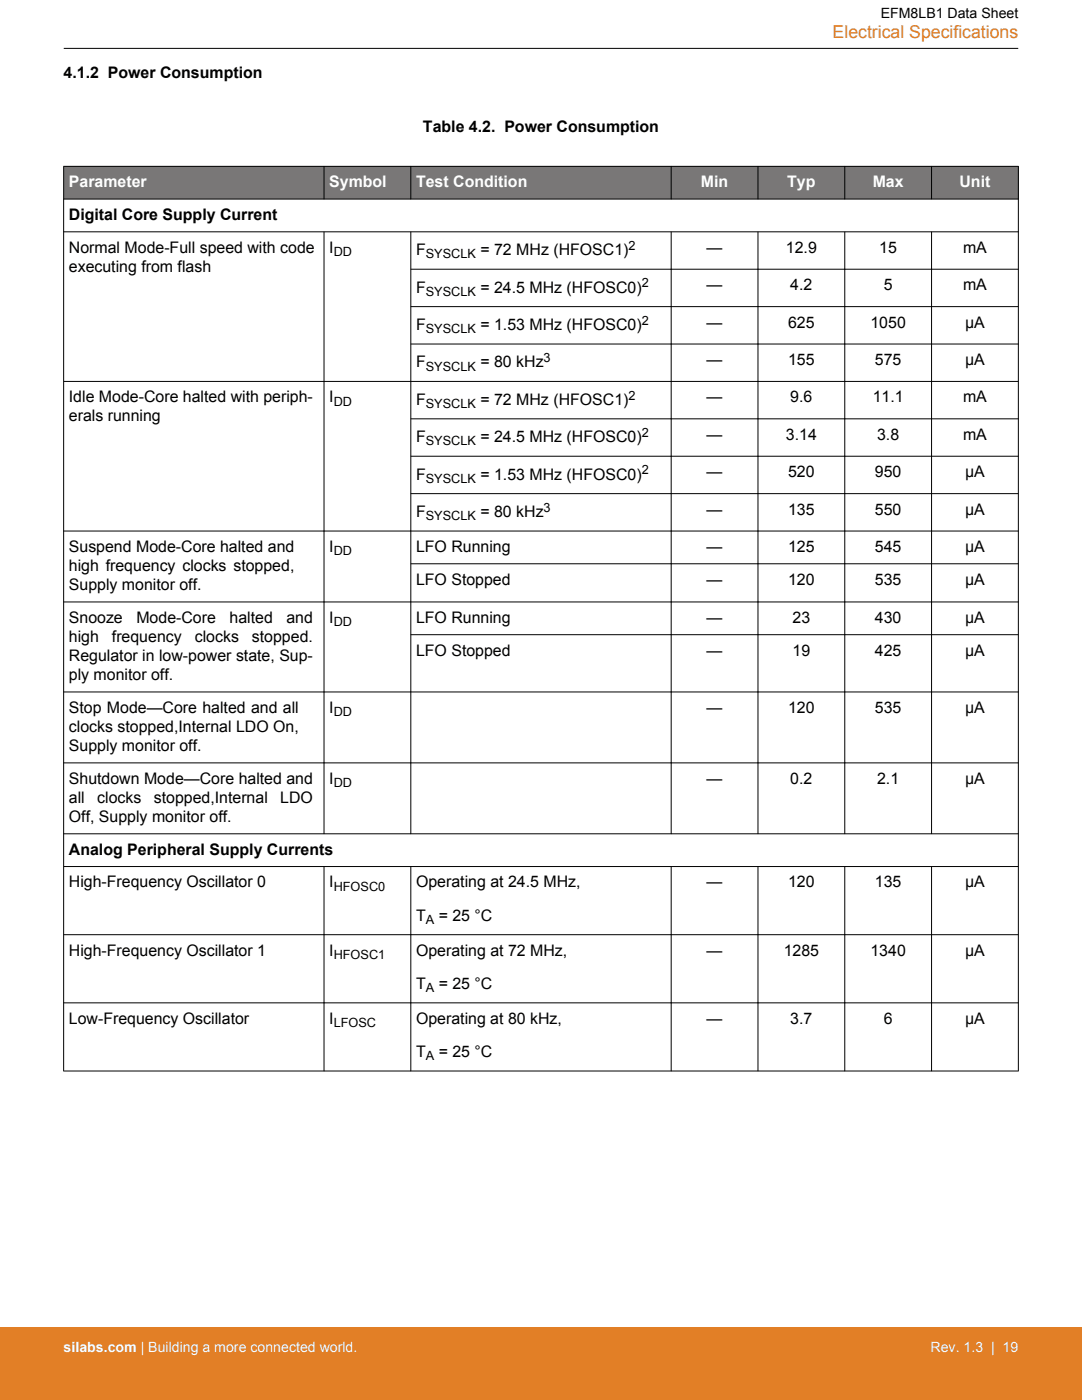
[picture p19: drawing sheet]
<svg xmlns="http://www.w3.org/2000/svg" width="216mm" height="279mm" viewBox="0 0 216 279" stroke-linecap="round" stroke-linejoin="round" font-family="sans-serif">
<defs><g id="words">
<text font-size="3.5" fill="#e27f26" x="166.1" y="7.5">Electrical Specifications</text>
<g font-size="3.2">
<text x="12.7" y="15.5">4.1.2 Power Consumption</text>
<text x="84.4" y="26.4">Table 4.2. Power Consumption</text>
<text x="13.7" y="43.9">Digital Core Supply Current</text>
<text x="13.7" y="50.4">Normal Mode-Full speed with code</text>
<text x="65.7" y="50.4">I</text>
<text x="83" y="50.9">F</text>
<text x="95.9" y="50.9">= 72 MHz (HFOSC1)</text>
<text x="141" y="50.4">—</text>
<text x="156.8" y="50.4">12.9</text>
<text x="175.5" y="50.4">15</text>
<text x="192.2" y="50.4">mA</text>
<text x="13.7" y="54.3">executing from flash</text>
<text x="83" y="58.4">F</text>
<text x="95.9" y="58.4">= 24.5 MHz (HFOSC0)</text>
<text x="141" y="57.9">—</text>
<text x="157.7" y="57.9">4.2</text>
<text x="176.3" y="57.9">5</text>
<text x="192.2" y="57.9">mA</text>
<text x="83" y="65.9">F</text>
<text x="95.9" y="65.9">= 1.53 MHz (HFOSC0)</text>
<text x="141" y="65.4">—</text>
<text x="157.3" y="65.4">625</text>
<text x="173.7" y="65.4">1050</text>
<text x="192.6" y="65.4">μA</text>
<text x="83" y="73.3">F</text>
<text x="95.9" y="73.3">= 80 kHz</text>
<text x="141" y="72.8">—</text>
<text x="157.3" y="72.8">155</text>
<text x="174.6" y="72.8">575</text>
<text x="192.6" y="72.8">μA</text>
<text x="13.7" y="80.3">Idle Mode-Core halted with periph-</text>
<text x="65.7" y="80.3">I</text>
<text x="83" y="80.8">F</text>
<text x="95.9" y="80.8">= 72 MHz (HFOSC1)</text>
<text x="141" y="80.3">—</text>
<text x="157.7" y="80.3">9.6</text>
<text x="174.1" y="80.3">11.1</text>
<text x="192.2" y="80.3">mA</text>
<text x="13.7" y="84.1">erals running</text>
<text x="83" y="88.3">F</text>
<text x="95.9" y="88.3">= 24.5 MHz (HFOSC0)</text>
<text x="141" y="87.8">—</text>
<text x="156.8" y="87.8">3.14</text>
<text x="175" y="87.8">3.8</text>
<text x="192.2" y="87.8">mA</text>
<text x="83" y="95.7">F</text>
<text x="95.9" y="95.7">= 1.53 MHz (HFOSC0)</text>
<text x="141" y="95.2">—</text>
<text x="157.3" y="95.2">520</text>
<text x="174.6" y="95.2">950</text>
<text x="192.6" y="95.2">μA</text>
<text x="83" y="103.2">F</text>
<text x="95.9" y="103.2">= 80 kHz</text>
<text x="141" y="102.7">—</text>
<text x="157.3" y="102.7">135</text>
<text x="174.6" y="102.7">550</text>
<text x="192.6" y="102.7">μA</text>
<text x="13.7" y="110.2">Suspend Mode-Core halted and</text>
<text x="13.7" y="114">high frequency clocks stopped,</text>
<text x="65.7" y="110.2">I</text>
<text x="83" y="110.2">LFO Running</text>
<text x="141" y="110.2">—</text>
<text x="157.3" y="110.2">125</text>
<text x="174.6" y="110.2">545</text>
<text x="192.6" y="110.2">μA</text>
<text x="13.7" y="117.8">Supply monitor off.</text>
<text x="83" y="116.7">LFO Stopped</text>
<text x="141" y="116.7">—</text>
<text x="157.3" y="116.7">120</text>
<text x="174.6" y="116.7">535</text>
<text x="192.6" y="116.7">μA</text>
<text x="13.7" y="124.3">Snooze</text>
<text x="27.2" y="124.3">Mode-Core</text>
<text x="45.8" y="124.3">halted</text>
<text x="57.2" y="124.3">and</text>
<text x="65.7" y="124.3">I</text>
<text x="83" y="124.3">LFO Running</text>
<text x="141" y="124.3">—</text>
<text x="158.1" y="124.3">23</text>
<text x="174.6" y="124.3">430</text>
<text x="192.6" y="124.3">μA</text>
<text x="13.7" y="128.1">high</text>
<text x="13.7" y="131.9">Regulator in low-power state, Sup-</text>
<text x="22.3" y="128.1">frequency</text>
<text x="38.9" y="128.1">clocks</text>
<text x="50.3" y="128.1">stopped.</text>
<text x="83" y="130.8">LFO Stopped</text>
<text x="141" y="130.8">—</text>
<text x="158.1" y="130.8">19</text>
<text x="174.6" y="130.8">425</text>
<text x="192.6" y="130.8">μA</text>
<text x="13.7" y="135.7">ply monitor off.</text>
<text x="13.7" y="142.3">Stop Mode—Core halted and all</text>
<text x="65.7" y="142.3">I</text>
<text x="141" y="142.3">—</text>
<text x="157.3" y="142.3">120</text>
<text x="174.6" y="142.3">535</text>
<text x="192.6" y="142.3">μA</text>
<text x="13.7" y="146.1">clocks stopped,Internal LDO On,</text>
<text x="13.7" y="149.9">Supply monitor off.</text>
<text x="13.7" y="156.4">Shutdown Mode—Core halted and</text>
<text x="13.7" y="160.2">all</text>
<text x="19.4" y="160.2">clocks</text>
<text x="30.7" y="160.2">stopped,Internal</text>
<text x="55.9" y="160.2">LDO</text>
<text x="65.7" y="156.4">I</text>
<text x="141" y="156.4">—</text>
<text x="157.7" y="156.4">0.2</text>
<text x="175" y="156.4">2.1</text>
<text x="192.6" y="156.4">μA</text>
<text x="13.7" y="164.1">Off, Supply monitor off.</text>
<text x="13.7" y="170.6">Analog Peripheral Supply Currents</text>
<text x="13.7" y="177.1">High-Frequency Oscillator 0</text>
<text x="65.7" y="177.1">I</text>
<text x="83" y="177.1">Operating at 24.5 MHz,</text>
<text x="141" y="177.1">—</text>
<text x="157.3" y="177.1">120</text>
<text x="174.6" y="177.1">135</text>
<text x="192.6" y="177.1">μA</text>
<text x="83" y="183.7">T</text>
<text x="87.5" y="183.7">= 25 °C</text>
<text x="13.7" y="190.7">High-Frequency Oscillator 1</text>
<text x="65.7" y="190.7">I</text>
<text x="83" y="190.7">Operating at 72 MHz,</text>
<text x="141" y="190.7">—</text>
<text x="156.4" y="190.7">1285</text>
<text x="173.7" y="190.7">1340</text>
<text x="192.6" y="190.7">μA</text>
<text x="83" y="197.4">T</text>
<text x="87.5" y="197.4">= 25 °C</text>
<text x="13.7" y="204.3">Low-Frequency Oscillator</text>
<text x="65.7" y="204.3">I</text>
<text x="83" y="204.3">Operating at 80 kHz,</text>
<text x="141" y="204.3">—</text>
<text x="157.7" y="204.3">3.7</text>
<text x="176.3" y="204.3">6</text>
<text x="192.6" y="204.3">μA</text>
<text x="83" y="211">T</text>
<text x="87.5" y="211">= 25 °C</text>
</g>
<g font-size="3.2" fill="#fff">
<text x="13.7" y="37.4">Parameter</text>
<text x="65.7" y="37.4">Symbol</text>
<text x="83" y="37.4">Test Condition</text>
<text x="139.9" y="37.4">Min</text>
<text x="157.1" y="37.4">Typ</text>
<text x="174.1" y="37.4">Max</text>
<text x="191.5" y="37.4">Unit</text>
</g>
<text font-size="2.8" x="175.7" y="3.5">EFM8LB1 Data Sheet</text>
<g font-size="2.8" fill="#fff">
<text x="12.7" y="269.9">silabs.com | Building a more connected world.</text>
<text x="185.7" y="269.9">Rev. 1.3 | 19</text>
</g>
<g font-size="2.5">
<text x="66.6" y="51.1">DD</text>
<text x="85" y="51.6">SYSCLK</text>
<text x="125.4" y="49.9">2</text>
<text x="85" y="59">SYSCLK</text>
<text x="128.1" y="57.3">2</text>
<text x="128.1" y="64.8">2</text>
<text x="85" y="66.5">SYSCLK</text>
<text x="85" y="74">SYSCLK</text>
<text x="108.5" y="72.3">3</text>
<text x="66.6" y="80.9">DD</text>
<text x="85" y="81.4">SYSCLK</text>
<text x="125.4" y="79.7">2</text>
<text x="85" y="88.9">SYSCLK</text>
<text x="128.1" y="87.2">2</text>
<text x="128.1" y="94.7">2</text>
<text x="85" y="96.4">SYSCLK</text>
<text x="85" y="103.8">SYSCLK</text>
<text x="108.5" y="102.1">3</text>
<text x="66.6" y="110.8">DD</text>
<text x="66.6" y="124.9">DD</text>
<text x="66.6" y="142.9">DD</text>
<text x="66.6" y="157.1">DD</text>
<text x="66.6" y="177.8">HFOSC0</text>
<text x="85" y="184.4">A</text>
<text x="66.6" y="191.4">HFOSC1</text>
<text x="85" y="198">A</text>
<text x="66.6" y="205">LFOSC</text>
<text x="85" y="211.6">A</text>
</g>
</g></defs>
<g fill="#797777">
<path d="M12.7 33.2h190.5v6.5h-190.5z" fill-rule="evenodd"/>
<path d="M12.7 33.2h190.5v6.5h-190.5z" fill-rule="evenodd"/>
</g>
<g fill="none" stroke="#000" stroke-width=".2">
<path d="M12.7 9.7h190.5M12.7 33.2h190.5M12.7 39.7h190.5M12.7 33.2v180.6M64.7 33.2v6.6M82 33.2v6.6M133.9 33.2v6.6M151.2 33.2v6.6M168.6 33.2v6.6M185.9 33.2v6.6M203.2 33.2v180.6M12.7 46.3h190.5"/>
<path d="M64.7 46.2v120.2M81.9 53.7h121.3M82 46.2v120.2M133.9 46.2v120.2M151.2 46.2v120.2M168.6 46.2v120.2M185.9 46.2v120.2M12.7 76.1h190.5M81.9 61.2h121.3M81.9 68.7h121.3M81.9 83.6h121.3M81.9 91.1h121.3"/>
<path d="M81.9 98.5h121.3M81.9 112.5h121.3M203.2 106h-190.5M12.7 120.1h190.5M12.7 138.1h190.5M81.9 126.7h121.3M12.7 152.2h190.5M12.7 166.4h190.5M12.7 172.9h190.5M64.7 172.9v40.9M82 172.9v40.9M133.9 172.9v40.9"/>
<path d="M151.2 172.9v40.9M168.6 172.9v40.9M185.9 172.9v40.9M12.7 186.5h190.5M12.7 200.1h190.5M12.7 213.7h190.5"/>
</g>
<path d="M0 264.9h215.9v14.5h-215.9z" fill="#e27f26"/>
<use href="#words"/>
</svg>
